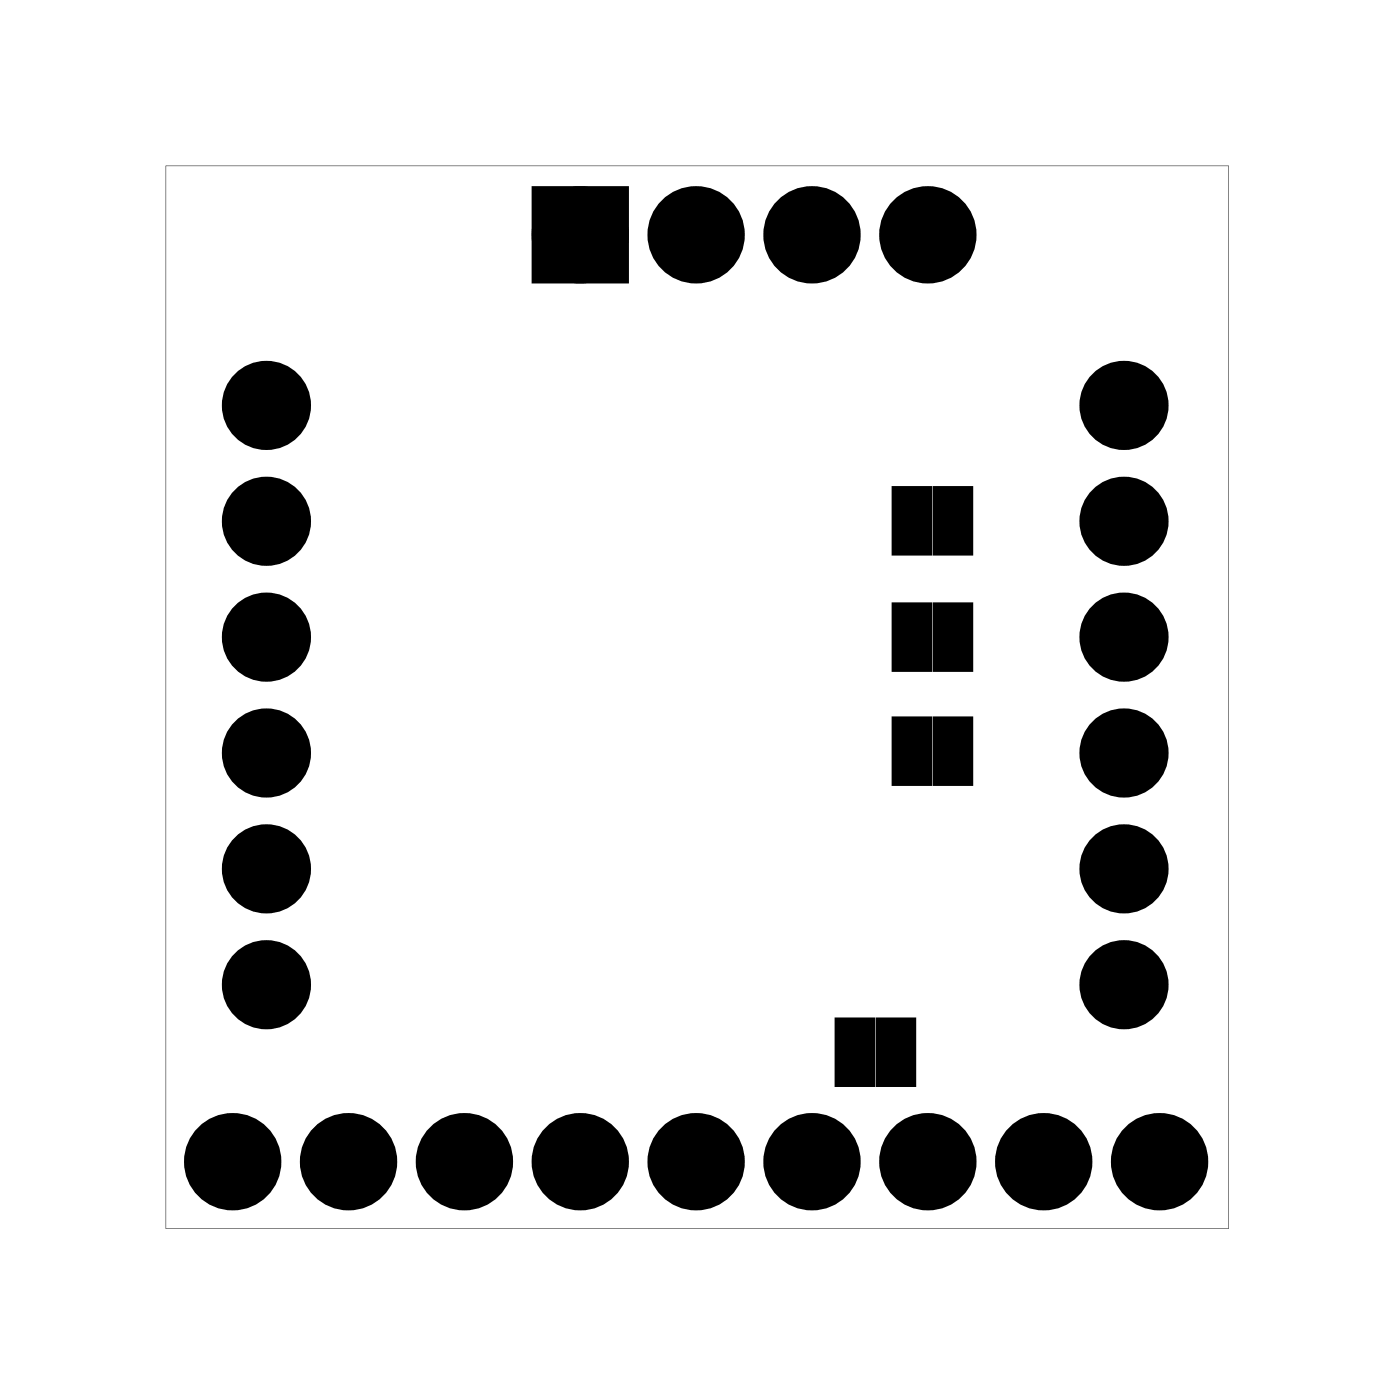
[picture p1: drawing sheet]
<svg xmlns="http://www.w3.org/2000/svg" width="31mm" height="31mm" viewBox="0 0 31 31" stroke-linecap="round" stroke-linejoin="round" font-family="sans-serif">
<g fill="#000">
<path d="M12 4.4h1.4v1.5h-1.4zM19.7 10.8h.6v1.3h-.6zM19.7 13.3h.6v1.3h-.6zM19.7 15.8h.6v1.3h-.6zM20.6 10.8h.6v1.3h-.6zM20.6 13.3h.6v1.3h-.6zM20.6 15.8h.6v1.3h-.6zM18.4 22.4h.7v1.3h-.7zM19.3 22.4h.7v1.3h-.7z"/>
<path d="M3.6 3.6v23.3h23.3v-23.3zM3.6 3.6h23.3v23.3h-23.3z"/>
</g>
<path d="M19.7 10.8h.6v1.3h-.6zM19.7 13.3h.6v1.3h-.6zM19.7 15.8h.6v1.3h-.6zM20.6 10.8h.6v1.3h-.6zM20.6 13.3h.6v1.3h-.6zM20.6 15.8h.6v1.3h-.6zM18.4 22.4h.7v1.3h-.7zM19.3 22.4h.7v1.3h-.7z" fill="none" stroke="#000" stroke-width=".25"/>
<g fill="#000">
<circle cx="5.8" cy="14" r=".68"/>
<circle cx="5.8" cy="19" r=".68"/>
<circle cx="5.8" cy="11.4" r=".68"/>
<circle cx="5.8" cy="8.9" r=".68"/>
<circle cx="5.8" cy="16.5" r=".68"/>
<circle cx="12.7" cy="5.1" r=".72"/>
<circle cx="15.3" cy="5.1" r=".72"/>
<circle cx="17.8" cy="5.1" r=".72"/>
<circle cx="20.3" cy="5.1" r=".72"/>
<circle cx="24.6" cy="14" r=".68"/>
<circle cx="24.6" cy="19" r=".68"/>
<circle cx="24.6" cy="11.4" r=".68"/>
<circle cx="24.6" cy="8.9" r=".68"/>
<circle cx="24.6" cy="16.5" r=".68"/>
<circle cx="5.1" cy="25.5" r=".72"/>
<circle cx="5.8" cy="21.6" r=".68"/>
<circle cx="7.6" cy="25.5" r=".72"/>
<circle cx="10.2" cy="25.5" r=".72"/>
<circle cx="12.7" cy="25.5" r=".72"/>
<circle cx="15.3" cy="25.5" r=".72"/>
<circle cx="17.8" cy="25.5" r=".72"/>
<circle cx="20.3" cy="25.5" r=".72"/>
<circle cx="22.9" cy="25.5" r=".72"/>
<circle cx="24.6" cy="21.6" r=".68"/>
<circle cx="25.4" cy="25.5" r=".72"/>
</g>
<g fill="none" stroke="#000" stroke-width=".69" stroke-linecap="butt">
<path d="M12 4.4h1.4v1.5h-1.4z"/>
<circle cx="12.7" cy="5.1" r=".72"/>
<circle cx="15.3" cy="5.1" r=".72"/>
<circle cx="17.8" cy="5.1" r=".72"/>
<circle cx="20.3" cy="5.1" r=".72"/>
<circle cx="5.1" cy="25.5" r=".72"/>
<circle cx="7.6" cy="25.5" r=".72"/>
<circle cx="10.2" cy="25.5" r=".72"/>
<circle cx="12.7" cy="25.5" r=".72"/>
<circle cx="15.3" cy="25.5" r=".72"/>
<circle cx="17.8" cy="25.5" r=".72"/>
<circle cx="20.3" cy="25.5" r=".72"/>
<circle cx="22.9" cy="25.5" r=".72"/>
<circle cx="25.4" cy="25.5" r=".72"/>
</g>
<g fill="none" stroke="#000" stroke-width=".6" stroke-linecap="butt">
<circle cx="5.8" cy="19" r=".68"/>
<circle cx="5.8" cy="11.4" r=".68"/>
<circle cx="5.8" cy="14" r=".68"/>
<circle cx="5.8" cy="16.5" r=".68"/>
<circle cx="5.8" cy="8.9" r=".68"/>
<circle cx="24.6" cy="19" r=".68"/>
<circle cx="24.6" cy="11.4" r=".68"/>
<circle cx="24.6" cy="16.5" r=".68"/>
<circle cx="24.6" cy="14" r=".68"/>
<circle cx="24.6" cy="8.9" r=".68"/>
<circle cx="5.8" cy="21.6" r=".68"/>
<circle cx="24.6" cy="21.6" r=".68"/>
</g>
</svg>
